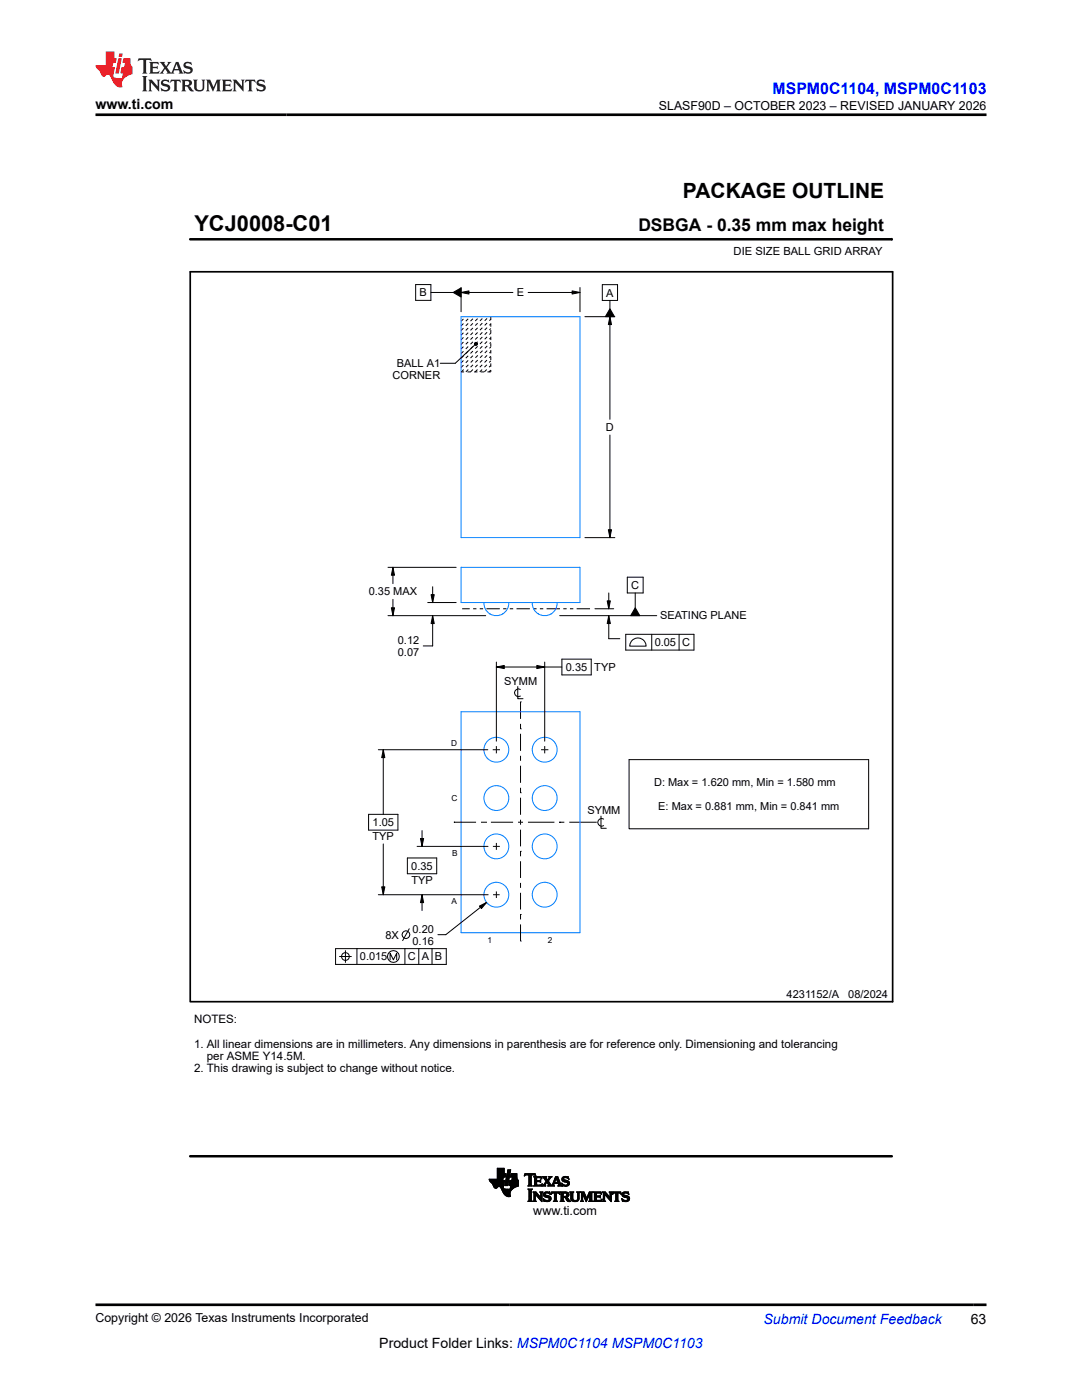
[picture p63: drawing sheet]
<svg xmlns="http://www.w3.org/2000/svg" width="216mm" height="279mm" viewBox="0 0 216 279" stroke-linecap="round" stroke-linejoin="round" font-family="sans-serif">
<defs><g id="words">
<text font-size="4.4" x="38.8" y="46.2">YCJ0008-C01</text>
<text font-size="4.2" x="136.3" y="39.5">PACKAGE OUTLINE</text>
<text font-size="3.5" x="127.4" y="46.2">DSBGA - 0.35 mm max height</text>
<text font-size="3.2" fill="#00f" x="154.1" y="18.7">MSPM0C1104, MSPM0C1103</text>
<g font-size="2.8">
<text x="19" y="21.8">www.ti.com</text>
<text x="75.7" y="269">Product Folder Links: MSPM0C1104 MSPM0C1103</text>
<text x="193.7" y="264.2">63</text>
</g>
<text font-size="2.8" fill="#00f" x="152.4" y="264.2">Submit Document Feedback</text>
<g font-size="2.5">
<text x="131.5" y="21.9">SLASF90D – OCTOBER 2023 – REVISED JANUARY 2026</text>
<text x="106.4" y="242.5">www.ti.com</text>
<text x="19" y="263.9">Copyright © 2026 Texas Instruments Incorporated</text>
</g>
<g font-size="2.3">
<text x="38.7" y="204.1">NOTES:</text>
<text x="38.7" y="209.1">1. All linear dimensions are in millimeters. Any dimensions in parenthesis are for reference only. Dimensioning and tolerancing</text>
<text x="38.7" y="214">2. This drawing is subject to change without notice.</text>
<text x="41.3" y="211.5">per ASME Y14.5M.</text>
</g>
<g font-size="2.2">
<text x="146.4" y="50.9">DIE SIZE BALL GRID ARRAY</text>
<text x="83.7" y="59.2">B</text>
<text x="103.1" y="59.2">E</text>
<text x="121" y="59.2">A</text>
<text x="78.3" y="75.7">CORNER</text>
<text x="79.2" y="73.3">BALL A1</text>
<text x="120.9" y="86">D</text>
<text x="73.6" y="118.8">0.35 MAX</text>
<text x="126" y="117.6">C</text>
<text x="131.7" y="123.6">SEATING PLANE</text>
<text x="79.4" y="128.5">0.12</text>
<text x="79.4" y="130.9">0.07</text>
<text x="130.6" y="129">0.05</text>
<text x="136.1" y="129">C</text>
<text x="100.6" y="136.7">SYMM</text>
<text x="112.9" y="133.9">0.35</text>
<text x="118.6" y="133.9">TYP</text>
<text x="130.5" y="156.9">D: Max = 1.620 mm, Min = 1.580 mm</text>
<text x="131.4" y="161.7">E: Max = 0.881 mm, Min = 0.841 mm</text>
<text x="74.3" y="164.9">1.05</text>
<text x="74.3" y="167.6">TYP</text>
<text x="117.2" y="162.5">SYMM</text>
<text x="82.1" y="173.6">0.35</text>
<text x="82.1" y="176.3">TYP</text>
<text x="71.8" y="191.7">0.015</text>
<text x="76.9" y="187.3">8X</text>
<text x="81.4" y="191.7">C</text>
<text x="82.3" y="186.1">0.20</text>
<text x="82.3" y="188.5">0.16</text>
<text x="84.2" y="191.7">A</text>
<text x="86.8" y="191.7">B</text>
<text x="157" y="199.1">4231152/A</text>
<text x="169.3" y="199.1">08/2024</text>
</g>
<g font-size="1.6">
<text x="90.1" y="148.8">D</text>
<text x="90.1" y="159.9">C</text>
<text x="90.2" y="170.8">B</text>
<text x="90.1" y="180.4">A</text>
<text x="97.3" y="188.3">1</text>
<text x="109.3" y="188.1">2</text>
</g>
<text font-size=".2" x="102.9" y="47.8">SCALE 13.000</text>
</g></defs>
<g fill="none" stroke="#000" stroke-width=".2">
<path d="M37.9 47.8h140.1M82.9 56.8h3.1v3.1h-3.1zM86 58.4h4.4M90.4 58.4l1.6-.9v1.8zM92 58.4l1.6-.3v.6zM92 57.4v4.8M92 58.4h10.3M105.4 58.4h10.3M114.2 58.1l1.5 .3-1.5 .3zM115.7 57.4v4.8M120.2 56.8h3v3.2h-3zM121.7 60v1.6"/>
<path d="M178 47.6v.4M94.7 68.5l.2-.2 .3 .1 .1 .2-.1 .3h-.3l-.2-.1zM94.7 68.9l-3.9 3.6h-3M116.7 63.2h6M121.7 63.2l.3 1.6h-.6zM121.7 63.2v20.5M121.7 61.6l.9 1.6h-1.8zM121.7 86.8v20.5M77.4 113.2h13.6M78.4 113.2l.3 1.6h-.6zM78.4 113.2v3.3M78.4 119.6v3.3"/>
<path d="M86 118.7h.6l-.3 1.6zM86.3 117.1v3.2M116.7 107.3h6M121.2 119.9h.6l-.3 1.6zM121.4 105.7h.6l-.3 1.6zM121.5 118.3v3.2M125.2 115.2h3.1v3.1h-3.1zM126.8 118.3v3M77.4 122.9h19.5M78.1 121.3h.6l-.3 1.6zM85.3 120.3h5.7M86.3 122.9l.3 1.5h-.6z"/>
<path d="M86.3 122.9v6h-1.8M99 133.1l1.6-.3v.6zM99 132.1v15.8M99 133.1h13.1M103.3 137v2.4h1.1M103.8 137.6a.77 .77 0 0 0-1.1 .7 .77 .77 0 0 0 1.1 .6M107.1 132.8l1.6 .3-1.6 .3zM108.7 132.1v15.8M111.7 122.9h19.3M112.1 131.5h5.9v3.2h-5.9zM118.7 121.5h3.8M121.5 122.9l.3 1.5h-.6z"/>
<path d="M121.5 122.9v4.6h2.2M124.9 126.6h13.6v3.1h-13.6zM126 128a1.64 1.64 0 0 1 1.8-.6 1.64 1.64 0 0 1 1.1 1.6h-3.2zM126.8 121.3l.9 1.6h-1.9zM130 126.6v3.1M135.5 126.6v3.1M75.5 149.6h21.8M76.5 149.6l.3 1.6h-.6zM76.5 149.6v12.9M98.3 149.6h1.5M99 148.9v1.4M103.9 158.2h.1"/>
<path d="M103.9 145.5h.1M103.9 140.1h.1M103.9 140.1v3.4M103.9 144.5v1M103.9 146.4v3.5M103.9 150.8v1M103.9 152.8v3.4M103.9 157.2v1M103.9 159.2v3.4M108 149.6h1.4M108.7 148.9v1.4M125.5 151.6h47.8v13.8h-47.8z"/>
<path d="M73.5 162.5h5.9v3.2h-5.9zM75.5 178.6h21.9M76.2 177h.6l-.3 1.6zM76.5 168.4v10.2M81.3 171.2h5.8v3.2h-5.8zM83.2 168.9h14.2M83.9 167.3h.6l-.3 1.6zM84.2 178.6l.3 1.5h-.6zM84.2 165.8v3.1M84.2 178.6v3.1M90.6 164.1h.1M90.6 164.1h4.4"/>
<path d="M96 164.1h1M97 164.1h.1M98 164.1h4.4M98.4 168.9h1.3M98.4 178.6h1.3M99 168.2v1.4M99 177.9v1.3M103.4 164.1h1M103.9 169.9h.1M103.9 163.6v1M103.9 165.6v3.3M103.9 169.9v1"/>
<path d="M103.9 171.9v3.3M103.9 176.2v1M103.9 178.2v3.3M105.4 164.1h5.2M111.6 164.1h.1M111.6 164.1h1M113.6 164.1h5.3M118.9 164.1h.1M119.9 162.9v2.4h1.1M120.4 163.5a.77 .77 0 0 0-1.1 .6 .77 .77 0 0 0 1.1 .7M67 189.3h22v3.2h-22zM67.7 190.9h2.4"/>
<path d="M68.9 189.7v2.4M71.2 189.3v3.2M77.8 191.5v-1.3l.7 1.3 .7-1.3v1.3M80.8 189.3v3.2M81.7 185.4l-1.4 2.3M83.6 189.3v3.2M86.2 189.3v3.2M95.7 180.8l1.4-.7-1 1.2zM97.1 180.1l-8.1 6.4h-1.6M103.9 182.5h.1M103.9 187.8h.1M103.9 182.5v1"/>
<path d="M103.9 184.5v3.3M97.6 235.4h2.7M97.6 235.5h2.7M97.7 235.6h2.6M97.7 235.6h3l-.3 1.2M97.7 235.7h3M97.8 235.8h2.9M97.8 235.8h2.8M97.9 235.9h2.7M98 236h2.6M98.1 236.1h2.5M98.2 236.2h2.4"/>
<path d="M98.3 236.3h2.3M98.3 236.3h2.2M98.3 236.4h2.2M98.4 236.4h2.1M98.4 236.5h2.1M98.4 236.6h2.1M98.5 236.7h2M98.5 236.8h2M98.5 236.8h.9M98.6 236.9h.7M98.6 237h.6M98.7 237.1h.4"/>
<path d="M98.8 237.1h.3M99.2 235.3h1.1M99.2 235.3h1.2M99.2 235.2h1.2M99.2 235.1h1.2M99.2 235h1.2M99.2 234.2h1.8l-.2 .7h-1.6M99.2 234.9h1.6M99.2 234.8h1.6M99.2 234.8h1.7M99.2 234.7h1.7M99.2 234.6h1.7"/>
<path d="M99.2 234.5h1.7M99.2 234.4h1.7M99.2 234.3h1.7M99.2 234.3h1.8M99.2 234.1h1.4M99.2 234h1.4M99.2 233.9h1.4M99.2 233.8h1.4M99.2 233.7h1.4M99.2 233.6h1.4M99.2 233.5h1.4M99.2 233.4h1.4"/>
<path d="M99.2 233.3h1.4M99.2 233.2h1.4M99.7 236.8h.7M99.8 236.9h.6M99.9 236.9h.5M99.9 237h.5M99.9 237.1h.5M100 237.1h.5M100 237.2h.5M100 237.3h.6M100.1 237.3h.9M100.1 237.4h2.1"/>
<path d="M100.1 237.4h2M100.2 237.5h1.8M100.2 237.6h1.8M100.2 237.6h1.7M100.3 237.7h1.6M100.3 237.8h1.6M100.3 237.8h1.5M100.3 235.4l-2.7-.1 1.1 1.8h.3l.4-.3 .4 .1 .8 1.4 .6 .5 .7-.1-.1-.8 .6-.7M100.3 237.9h1.5M100.4 237.9h1.4M100.4 238h1.4M100.4 234.9l-.1 .7"/>
<path d="M100.4 236.8l.1 .3 .2 .2h1.5M100.4 238.1h1.4M100.5 238.1h1.3M100.5 238.2h1.3M100.6 238.3h1.2M100.6 234.2v-1.1h-1.4v2.2M100.7 238.4h1.1M100.7 236.6h.6M100.8 236.5h.5M100.8 236.4h.5M100.8 238.5h1M100.8 236.3h.5"/>
<path d="M100.8 236.3h.6M100.8 236.2h.6M100.8 236.1h.6M100.9 236h.5M100.9 238.6h.9M100.9 235.9h.5M100.9 235.8h.5M100.9 235.8h.6M100.9 235.7h.6M100.9 235.6h.6M101 235.5h.5M101 235.4h.5"/>
<path d="M101 235.3h.5M101 235.3h.6M101 235.2h.6M101 235.1h.6M101 238.7h.9M101.1 235h.5M101.1 234.9h.5M101.1 234.8h.5M101.1 234.8h.6M101.1 234.7h.6M101.1 234.6h.6M101.2 234.5h.5"/>
<path d="M101.2 234.4h.5M101.2 238.8h.6M101.2 234.3h.5M101.2 234.2h.6l-.5 2.4h-.6zM101.3 233.9h.5M101.3 233.8h.5M101.3 233.7h.6M101.3 233.6h.6M101.3 233.5h.6M101.4 233.5h.5l-.1 .5h-.6zM101.5 238.8h.1M101.6 236.5h1.9"/>
<path d="M101.6 236.4h1.9M101.6 236.4v.2h.3l-.1 .7M101.6 236.4h1.8M101.6 236.6h1.8M101.6 236.3h1.9M101.6 236.3v.1M101.6 236.3h1.8M101.6 236.2h1.8M101.6 236.1h1.9M101.6 236h1.9M101.7 235.9h1.7M101.7 235.9h1.8"/>
<path d="M101.7 235.8h1.8M101.7 235.7h1.7M101.8 237.3h.5M101.8 237.2h.6M101.8 237.1h.7M101.8 237.1h.8M101.8 237h.9M101.9 236.9h.9M101.9 234.9h1.2M101.9 236.9h1M101.9 234.8h1.2M101.9 236.8h1.2"/>
<path d="M101.9 236.8h1.4M101.9 234.7h1.2M101.9 236.7h1.5M101.9 234.6h1.2M101.9 236.6h1.5M101.9 234.5h1.2M102 234.4h1.1M102 234.3h1.1M102.1 235.6h1.3M102.1 235.5h1.3M102.2 235.4h1.1M102.2 235.3h1"/>
<path d="M102.2 235.2h1M102.2 235.1h1M102.2 235.1h.9M102.2 235h.9M102.3 234.9l-.2 .7M103.1 234.9h-1.2l.1-.7h1.1l.1 .9 .3 .5v1.1M103.4 236.7l-1 .5M103.4 235.6h-1.7l-.1 .7M104.6 234.6h.1M104.6 234.5h.2M104.7 234.5h2.2M104.7 234.4h2.1"/>
<path d="M104.7 234.3h2.1M105.4 236.7h.8M105.4 234.5l.1 .1M105.4 234.5l-.8 .2 .2-.5h2l.1 .5-.5-.2-.4 .1M105.4 237.4h.8M105.5 239.7h.6M105.5 236.6h.5M105.5 234.5h.5M105.5 237.5h.5M105.5 236.5h.5M105.5 236.4l-.1 .3M105.5 236.4h.5"/>
<path d="M105.5 236.3h.5M105.5 236.2h.5M105.5 236.1h.5M105.5 236h.5M105.5 235.9h.5M105.5 235.8h.5M105.5 235.7h.5M105.5 235.6h.5M105.5 235.5h.5M105.5 235.4h.5M105.5 235.3h.5M105.5 235.2h.5"/>
<path d="M105.5 235.1h.5M105.5 235h.5M105.5 234.9h.5M105.5 234.8h.5M105.5 234.7h.5M105.5 234.6h.5M105.5 234.6v1.8M105.6 239.6h.4M105.6 237.5h.4M105.6 239.5l-.2 .2h.8M105.6 239.4h.4M105.6 239.3h.4"/>
<path d="M105.6 239.2h.4M105.6 239.1h.4M105.6 239h.4M105.6 238.9h.4M105.6 238.8h.4M105.6 238.7h.4M105.6 238.6h.4M105.6 238.5h.4M105.6 238.4h.4M105.6 238.3h.4M105.6 238.2h.4M105.6 238.1h.4"/>
<path d="M105.6 238h.4M105.6 237.9h.4M105.6 237.8h.4M105.6 237.7h.4M105.6 237.6h.4M106 234.6v1.8M106 236.4l.2 .3M106 239.5h-.4v-1.9l-.2-.3h.8l-.2 .3v1.9l.2 .3-.8-.1M106.4 237.9h.5M106.5 238h.5M106.5 236.7h1.6M106.5 239.7h.4"/>
<path d="M106.5 238.1h.6M106.5 239.6h.3M106.6 234.9h1.4M106.6 239.5h.2l.2 .3-.6-.1M106.6 239.4h.2M106.6 239.3h.2M106.6 239.2h.2M106.6 239.1h.2M106.6 239h.2M106.6 238.9h.2M106.6 238.8h.2M106.6 238.7h.2"/>
<path d="M106.6 238.6h.2M106.6 238.5h.2M106.6 238.4h.2M106.6 238.3h.7M106.6 238.2h.7M106.6 238.2h.6M106.6 236.6h1.5M106.7 235h1.3M106.7 236.5h.4M106.7 235.1h.4M106.7 236.4l-.2 .3M106.7 235.6h.9l.3-.2v.6l-.3-.2-.9 .1"/>
<path d="M106.7 236.4h.4M106.7 236.3h.4M106.7 236.2h.4M106.7 236.1h.4M106.7 236h.4M106.7 235.8h1.2M106.7 235.7h1.2M106.7 235.5h.4M106.7 235.4h.4M106.7 235.3h.4M106.7 235.2h.4M106.7 234.5h.2"/>
<path d="M106.8 239.5v-1.1l1.4 1.4v-1.7l.1-.2h-.6l.2 .2v.9l-1-1.1h-.5l.2 .2v1.4l-.2 .2h.6M106.8 234.6h.1M106.9 238.4h.5M106.9 238.5h.6M107 238.6h.6M107.1 236.4v.1h.6l.5-.2-.2 .4h-1.5M107.1 235.2l.1-.2h.5l.4 .3M107.1 235.2v.4M107.1 235.8v.6M107.1 238.7h.5M107.2 238.8h.5M107.3 238.9h.5"/>
<path d="M107.3 238.9h.9M107.4 239h.8M107.5 239.1h.7M107.6 239.2h.6M107.6 239.3h.6M107.7 235.6h.2M107.7 239.4h.5M107.7 237.9h.6M107.7 235.9h.2M107.8 236.5h.3M107.8 239.5h.4M107.8 235.5h.1"/>
<path d="M107.8 236h.1M107.8 235.1h.3M107.8 238h.4M107.9 239.6h.3M107.9 238.1h.3M107.9 238.2h.3M107.9 238.9h.3M107.9 238.8h.3M107.9 238.7h.3M107.9 238.6h.3M107.9 238.5h.3M107.9 238.4h.3"/>
<path d="M107.9 238.3h.3M108 239.7h.2M108 235.2h.1M108 236.4h.2M108.1 235.2h.1M108.1 235.3l-.1-.5h-1.5l.2 .3v1.3M108.1 236.3h.1M108.2 236.7h.7M108.3 234.9h.7M108.4 236.6h.3M108.4 235h.6M108.4 239.3h.2"/>
<path d="M108.4 239.4h.3M108.4 238.4h.4M108.4 238.3h.4M108.4 238.5h.5M108.5 239.5h.3M108.5 238.2h.3M108.5 236.5h.3M108.5 238.6h.8M108.5 235.1h.5M108.5 239.6h.6M108.5 238.2h.4M108.5 239.7h1.3"/>
<path d="M108.5 238.7h1.1M108.5 236.4h.3M108.5 239.7h.1M108.5 235.2h.5M108.6 238.1h1.2M108.6 236.3h.3M108.6 238.8h1.2M108.6 235.2h.5M108.7 238h1M108.7 236.2h.2M108.7 235.3h.5M108.7 236.1h.3"/>
<path d="M108.7 238.9h1.2M108.7 235.4h.5M108.8 236h.2M108.8 235.5h.7M108.8 239.7h.8M108.8 237.9h.6M108.8 236h.8M108.8 235.6h.7M108.9 236.7l-.2-.2 .4-.6 .4 .6-.2 .2M108.9 235.9h.6M108.9 235.7h.5M109 235.8h.5"/>
<path d="M109 235.8l-.6 .7-.2 .2M109 238.9h.9M109.2 236h.5M109.2 236.1h.5M109.3 239.6h.5M109.3 236.2h.5M109.3 236.7h1.3M109.3 235.4h.3M109.4 236.3h.4M109.4 239h.5M109.4 235.3h.3M109.4 235.7l.8-.9h-.7l.1 .2-.3 .5-.3-.5 .1-.2h-.9l.8 1"/>
<path d="M109.4 235.7l.7 .9 .8-1.8h.4l.6 1.6 .2 .3M109.4 236.4h.5M109.5 235.2h.2M109.5 238.2h.3M109.5 236.5h.5M109.5 236.6h.5M109.5 239.5h.4M109.5 235.2h.3M109.5 239.1h.5M109.6 234.9h.5M109.6 239.4h.3M109.6 235.1h.3"/>
<path d="M109.6 239.2h.4M109.6 239.3h.4M109.6 237.9h.1M109.6 235h.3M109.6 238.2h.2M109.7 238.3h.1M109.8 238.4l-.6-.3-.4 .2 .1 .2 .9 .3 .2 .4M109.8 238.4l-.1-.5-1 .1-.2 .3v.4l1 .4 .1 .3-.5 .2-.7-.4 .1 .6h.6l.6-.1 .3-.5M109.9 238.4l.3-.3h.4v1.4l-.2 .2h.8M109.9 238.4l.2-.5h1.5l.1 .5M109.9 238.3h.1M110 238.2h.1"/>
<path d="M110 238.2h.2M110 238.1h1.7M110 238h1.6M110.1 237.9h1.5M110.1 236.6h.4M110.2 236.5h.3M110.2 236.4h.3M110.3 236.3h.2M110.3 236.2h1.5M110.4 236.1h1.4M110.4 236h1.4M110.4 236h1.3"/>
<path d="M110.5 235.9h.2M110.5 235.8h.2M110.5 236.4l.1 .3M110.5 235.7h.3M110.6 235.6h.2M110.6 239.7h.5M110.6 236.2l-.1 .2M110.6 235.5h.2M110.6 239.6h.4M110.6 238.2h.4M110.6 239.5h.4M110.6 239.4h.4"/>
<path d="M110.6 239.3h.4M110.6 239.2h.4M110.6 239.1h.4M110.6 239h.4M110.6 238.9h.4M110.6 238.8h.4M110.6 238.7h.4M110.6 238.6h.4M110.6 238.5h.4M110.6 238.4h.4M110.6 238.3h.4M110.6 235.4h.3"/>
<path d="M110.7 235.3h.2M110.7 236l.3-.9 .3 .9M110.7 235.2h.2M110.7 235.2h.7M110.8 235.1h.6M110.8 235h.6M110.8 234.9h.5M111 235.2h.5M111.1 235.3h.4M111.1 235.4h.4M111.1 235.5h.5M111.2 235.6h.4"/>
<path d="M111.2 235.7h.4M111.2 235.8h.5M111.2 235.9h.5M111.3 236.7h.8M111.4 236.2v.2M111.4 236.3h.5M111.4 236.4h.5M111.4 236.4l-.1 .3M111.5 238.2h.2M111.5 236.6h.5M111.5 236.5h.4M111.6 238.2h.1"/>
<path d="M111.7 238.3h.1M111.7 238.4l-.3-.3h-.4v1.4l.2 .3-.8-.1M111.8 239.7l.8 .1-.2-.3v-.5h.2l.7 .7 .6 .1M111.8 237.9h1.2M111.9 238h1.4M111.9 239.7h.5M112 238.1h1.4M112 239.6h.4M112 239.5h.4M112 239.4h.4M112 239.3h.4M112 239.2h.4"/>
<path d="M112 239.1h.4M112 239h.4M112 238.9h1.1M112 238.9h1.2M112 238.8h1.4M112 238.7h.4M112 238.6h.4M112 238.5h.4M112 238.4h.4M112 238.3h.4M112 238.2h.4M112.1 236.2h.1"/>
<path d="M112.1 236.1h.1M112.1 236.3h.2M112.1 235.3h.4M112.1 235.4h.4M112.1 235.2h.4M112.1 236.4h.3M112.1 235.5h.7M112.2 236.5h.4M112.2 235.6h1M112.2 236.6h1.3M112.2 235.1h.4M112.2 236.7h.1"/>
<path d="M112.2 235.7h1.2M112.2 235h1.2M112.4 235.8h1.1M112.4 234.9h1M112.4 238.3l.1-.2 .5 .1v.4l-.3 .2M112.4 238.3v.5h.3M112.4 236.7h.9M112.6 235.9h1M112.6 234.8h.4M112.7 236.7h.3M112.8 239h.5M112.9 239.1h.4"/>
<path d="M112.9 239.2h.5M113 239.3h.4M113 236h.6M113 238.2h.5M113 238.7h.4M113 239.4h.5M113 238.9l.9 .9M113 238.9l.5-.3-.1-.6-.5-.1h-1.1l.2 .2v1.4l-.2 .2h.8M113 238.9h.1M113 239.5h.6M113 238.6h.5M113.1 236.5h.4"/>
<path d="M113.1 238.5h.4M113.1 238.3h.4M113.1 235.1h.3M113.1 238.4h.4M113.1 239.6h.5M113.2 239.7h.5M113.2 236h.4M113.2 236.4h.4M113.3 236.1h.3M113.3 236.3h.3M113.3 235.2h.2M113.3 236.2h.3"/>
<path d="M113.3 239.7h.6M113.4 235.2h.1M113.5 235.3h.1M113.5 235.3l-.1-.5h-.8l-.4 .2-.1 .3 .1 .3 .9 .4 .2 .3-.2 .2h-.3l-.7-.4 .1 .6h.9l.4-.2 .1-.6-.6-.3M113.5 235.3l-.5-.2h-.5v.3l.6 .2M113.7 237.9h.8M113.8 238h.6M113.9 238.1h.4M113.9 239.1h.4M113.9 239h.4M113.9 238.9h.4M113.9 238.8h.4"/>
<path d="M113.9 238.7h.4M113.9 238.6h.4M113.9 238.5h.4M113.9 238.4h.4M113.9 238.3h.4M113.9 238.2h.4M113.9 239.2h.4M113.9 239.3h.4M113.9 239.4h.4M114 239.5h.4M114 239.6h.6M114.1 239.7h1.2"/>
<path d="M114.3 239.1v-1l.2-.2h-.8l.2 .2v1.1M114.3 239.1l.1 .4 .4 .1 .4-.1 .1-.4M114.3 239.7h.9M115 239.6h.4M115.1 237.9h.6M115.2 239.5h.3M115.2 238h.4M115.2 239.4h.3M115.3 239.3h.2M115.3 238.1h.3M115.3 239.2h.2M115.3 239.1v-1l-.2-.2h.6l-.2 .2v1"/>
<path d="M115.3 239.1h.2M115.3 239h.2M115.3 238.9h.2M115.3 238.8h.2M115.3 238.7h.2M115.3 238.6h.2M115.3 238.5h.2M115.3 238.4h.2M115.3 238.3h.2M115.3 238.2h.2M115.5 239.1l-.1 .5-.6 .2-.7-.1-.2-.5M115.8 239.7h.6"/>
<path d="M115.8 237.9h.7M115.9 238h.7M116 239.7h.3M116 238.1h.6M116 239.6h.3M116 239.5h.3M116 239.4h.3M116 239.3h.3M116 239.2h.3M116 239.1h.3M116 239h.3M116 238.9h.3"/>
<path d="M116 238.8h.3M116 238.7h.3M116 238.6h.3M116 238.5h.3M116 238.4h.3M116 238.3h.7M116 238.2h.7M116 238.2h.6M116.3 238.4h.5M116.4 238.5h.4M116.4 238.6h.4M116.4 238.7h.5"/>
<path d="M116.5 238.8h.4M116.5 238.9h.5M116.6 238.9h.4M116.6 239h.4M116.6 239.1h.7M116.7 239.2h.6M116.7 239.3h.5M116.8 239.4h.4M116.8 239.5h.3M116.8 239.6h.3M116.9 239.7h.2M116.9 239.7h.1"/>
<path d="M117.1 239h.2M117.1 238.9h.3M117.2 238.9h.2M117.2 238.8h.2M117.3 238.7h.2M117.3 238.6h.2M117.3 238.5h.3M117.4 238.4h.2M117.4 238.3h.7M117.4 238.2h.7M117.5 238.2h.6M117.5 239.7l.8 .1-.2-.3v-1.4l.2-.2h-.7l-.5 1.2-.6-1.2h-.7l.2 .2v1.4l-.2 .3h.6l-.1-.3v-1.2l.6 1.5 .8-1.5v1.2l-.2 .2h.8"/>
<path d="M117.5 238.1h.6M117.6 238h.6M117.6 237.9h.7M117.6 239.7h.5M117.7 239.6h.4M117.7 239.5h.4M117.7 239.4h.4M117.7 239.3h.4M117.7 239.2h.4M117.7 239.1h.4M117.7 239h.4M117.7 238.9h.4"/>
<path d="M117.7 238.8h.4M117.7 238.7h.4M117.7 238.6h.4M117.7 238.5h.4M117.7 238.4h.4M118.4 237.9h1.5M118.5 238h1.4M118.6 239.7h1.4M118.6 238.1h1.4M118.6 239.6h1.5M118.6 239.5h.4M118.6 238.2h.4"/>
<path d="M118.6 239.4h.4M118.6 239.3h.4M118.6 239.2h.4M118.6 239.1h.4M118.6 239h.4M118.6 238.9h.4M118.6 238.9h1.2M118.6 238.8h1.2M118.6 238.7h1.2M118.6 238.6h.4M118.6 238.5h.4M118.6 238.4h.4"/>
<path d="M118.6 238.3h.4M119.5 238.7l.3-.2v.5l-.8-.1v.6l.2 .1M119.7 238.9h.1M119.7 238.6h.1M119.8 238.2h.2M119.9 239.5h.2M119.9 238.2h.1M120 238.3h.1M120 238.3l-.1-.4h-1.5l.2 .2v1.4l-.2 .2h1.6M120 238.3l-.3-.2h-.6l-.1 .6M120 239.4h.1M120.1 239.3l-.5 .3"/>
<path d="M120.1 239.3l-.1 .5-1.6-.1M120.1 239.3h.1M120.2 237.9h.6M120.3 238h.6M120.3 239.7h.4M120.4 238.1h.5M120.4 239.6h.3M120.4 238.2h.6M120.4 239.5h.2l.2 .3-.6-.1M120.4 239.4h.2M120.4 239.3h.2M120.4 239.2h.2"/>
<path d="M120.4 239.1h.2M120.4 239h.2M120.4 238.9h.2M120.4 238.8h.2M120.4 238.7h.2M120.4 238.6h.2M120.4 238.5h.2M120.4 238.4h.2M120.4 238.3h.8M120.4 238.2h.7M120.6 238.4v1.1M120.7 238.4l1.3 1.4v-1.7l.2-.2h-.6l.1 .2v.9l-.9-1.1h-.6l.2 .2v1.4l-.2 .2h.6"/>
<path d="M120.7 238.4h.5M120.8 238.5h.5M120.9 238.6h.5M120.9 238.7h.6M121 238.8h.6M121.1 238.9h.5M121.2 238.9h.8M121.2 239h.8M121.3 239.1h.7M121.4 239.2h.6M121.5 239.3h.5M121.6 239.4h.4"/>
<path d="M121.6 237.9h.6M121.6 239.5h.4M121.7 238h.4M121.7 239.6h.3M121.7 238.1h.3M121.7 238.9h.3M121.7 238.8h.3M121.7 238.7h.3M121.7 238.6h.3M121.7 238.5h.3M121.7 238.4h.3M121.7 238.3h.3"/>
<path d="M121.7 238.2h.3M121.8 239.7h.2M121.9 239.7h.1M122.2 238.4l.1-.5h1.6l.1 .5M122.2 238.3h.1M122.2 238.2h.2M122.2 238.2h.3M122.3 238.1h1.6M122.3 238h1.6M122.3 237.9h1.6M122.8 239.7h.5M122.9 239.6h.4"/>
<path d="M122.9 238.2h.4M122.9 238.2v1.3l-.2 .2h.8M122.9 239.5h.4M122.9 239.4h.4M122.9 239.3h.4M122.9 239.2h.4M122.9 239.1h.4M122.9 239h.4M122.9 238.9h.4M122.9 238.8h.4M122.9 238.7h.4M122.9 238.6h.4"/>
<path d="M122.9 238.5h.4M122.9 238.4h.4M122.9 238.3h.4M123.3 238.2l-.7-.1-.4 .3M123.7 238.2h.2M123.8 238.2h.2M123.9 238.3h.1M124 238.4l-.3-.3h-.4v1.4l.2 .3-.8-.1M124.1 239.3h.1M124.1 239.4h.2M124.1 238.4h.4M124.1 238.3h.4"/>
<path d="M124.1 238.5h.5M124.1 239.5h.4M124.1 238.2h.4M124.1 238.6h.8M124.2 239.6h.6M124.2 238.2h.3M124.2 239.7h1.2M124.2 238.7h1.1M124.2 239.7h.1M124.2 238.1h1.2M124.3 238.8h1.1M124.3 238h1.1"/>
<path d="M124.4 238.9h1.1M124.5 239.7h.8M124.5 237.9h.6M124.7 238.9h.9M125 239.6h.5M125 239h.6M125.1 238.2h.3M125.2 239.5h.4M125.2 239.1h.4M125.2 239.4h.4M125.3 239.2h.3M125.3 239.3h.3"/>
<path d="M125.3 237.9h.1M125.3 238.2h.2M125.4 238.3h.1M125.5 238.4l-.6-.3-.4 .2 .1 .2 .8 .3 .2 .4M125.5 238.4l-.1-.5-1 .1-.3 .3 .1 .4 1 .4v.3l-.5 .2-.6-.4 .1 .6h.6l.6-.1 .2-.5"/>
<circle cx="68.9" cy="190.9" r=".78"/>
<circle cx="78.5" cy="190.9" r="1.17"/>
<circle cx="81" cy="186.5" r=".77"/>
</g>
<g fill="#000">
<path d="M90.4 58.4l1.6-.9v1.8zM92 58.4l1.6-.3v.6zM114.2 58.1l1.5 .3-1.5 .3zM94.7 68.5l.2-.2 .3 .1 .1 .2-.1 .3h-.3l-.2-.1zM121.7 63.2l.3 1.6h-.6zM121.7 61.6l.9 1.6h-1.8zM78.4 113.2l.3 1.6h-.6zM121.4 105.7h.6l-.3 1.6zM78.1 121.3h.6l-.3 1.6zM86 118.7h.6l-.3 1.6zM86.3 122.9l.3 1.5h-.6zM99 133.1l1.6-.3v.6z"/>
<path d="M107.1 132.8l1.6 .3-1.6 .3zM121.2 119.9h.6l-.3 1.6zM121.5 122.9l.3 1.5h-.6zM126.8 121.3l.9 1.6h-1.9zM76.5 149.6l.3 1.6h-.6zM76.2 177h.6l-.3 1.6zM83.9 167.3h.6l-.3 1.6zM84.2 178.6l.3 1.5h-.6zM95.7 180.8l1.4-.7-1 1.2z"/>
</g>
<path d="M38 54.2h140.1v145.7h-140.1z" fill="none" stroke="#000" stroke-width=".34"/>
<path d="M37.9 47.8h140.1M37.9 230.8h140.1" fill="none" stroke="#000" stroke-width=".5"/>
<g fill="none" stroke="#000" stroke-width=".2" stroke-dasharray=".7 .7" stroke-linecap="butt">
<path d="M92 64.1l.9-.9M92 65l1.8-1.8M92 66l2.8-2.8M92 66.9l3.7-3.7M92 67.8l4.6-4.6M92 68.7l5.5-5.5M92 69.7l5.9-6M92 70.6l5.9-6M92 71.5l5.9-5.9M92 72.4l5.9-5.9M92 73.3l5.9-5.9M92 74.2l5.9-5.9"/>
<path d="M93 74.2l4.9-4.9M93.9 74.2l4-4M94.8 74.2l3.1-3.1M95.7 74.2l2.2-2.2M96.6 74.2l1.3-1.3M97.6 74.2l.3-.3M97.9 63.2v11M97.9 74.2h-5.9"/>
</g>
<g fill="none" stroke="#0080ff" stroke-width=".2">
<path d="M92 63.2h23.7v44.1h-23.7zM92 113.2h23.7v7.1h-23.7zM96.6 120.3a2.48 2.48 0 0 0 2.4 2.6 2.48 2.48 0 0 0 2.5-2.6M106.2 120.3a2.48 2.48 0 0 0 2.5 2.6 2.48 2.48 0 0 0 2.5-2.6M92 142h23.7v44.1h-23.7z"/>
<circle cx="99" cy="149.6" r="2.48"/>
<circle cx="99" cy="159.3" r="2.48"/>
<circle cx="108.7" cy="149.6" r="2.48"/>
<circle cx="108.7" cy="159.3" r="2.48"/>
<circle cx="99" cy="178.6" r="2.48"/>
<circle cx="99" cy="168.9" r="2.48"/>
<circle cx="108.7" cy="168.9" r="2.48"/>
<circle cx="108.7" cy="178.6" r="2.48"/>
</g>
<path d="M117.7 121.5h-25.5" fill="none" stroke="#000" stroke-width=".2" stroke-dasharray="2.7 .7 .7 .7 .7 .7" stroke-linecap="butt"/>
<path d="M27.7 11.6l-.2 .6 .5-.2h.6v.1v2.2l-.2 .4h1l-.2-.4v-2.2v-.1h.5l.5 .2-.1-.6zM29.8 12.4l.2 .3v1.6l-.2 .4h1.9l.1-.6a1.08 1.08 0 0 1-1.3 .2v-.7h.6l.4 .2v-.7l-.4 .2h-.6v-.5l.2-.2a1 1 0 0 1 1 .3l-.1-.5zM31.8 12.4l1 1.1-1 1.2h.9l-.2-.2 .4-.8 .5 .8-.2 .2h1.6l-.2-.2 .1-.5h1l.1 .5-.1 .2h.9l-.2-.4-.8-1.9h-.5l-1 2.1-.8-1.1 .9-1h-.8l.2 .2-.5 .6-.3-.6 .1-.2zM35.2 12.8l.4 1h-.8zM36.8 12.5a.65 .65 0 0 0-.2 .7 .65 .65 0 0 0 .6 .5l.7 .1 .1 .3a.79 .79 0 0 1-.7 .4 .79 .79 0 0 1-.7-.5l.1 .7 .2-.1a.93 .93 0 0 0 1.1 0 .93 .93 0 0 0 .4-.9 1.46 1.46 0 0 0-1.2-.6l-.1-.3a1.09 1.09 0 0 1 1.2 .2l-.2-.6-.1 .1-.6-.2zM28.4 15.2l.2 .4v2.2l-.2 .4h1l-.2-.4v-2.2l.2-.4zM29.6 15.9l.2 .4v1.5l-.2 .4h.8l-.3-.4v-1.3l1.7 1.8v-2l.2-.4h-.8l.2 .2 .1 1.1-1.2-1.3zM32.3 16a.65 .65 0 0 0-.2 .8 .65 .65 0 0 0 .7 .4l.6 .2 .1 .2a.79 .79 0 0 1-.7 .4 .79 .79 0 0 1-.7-.5l.1 .7 .2-.1a.93 .93 0 0 0 1.1 .1 .93 .93 0 0 0 .4-1 1.46 1.46 0 0 0-1.2-.5l-.1-.4a1.09 1.09 0 0 1 1.2 .2l-.2-.6-.1 .1-.6-.1zM34.1 15.9l-.1 .6a.63 .63 0 0 1 .7-.3l.1 1.6-.3 .4h1l-.2-.4v-1.6a.66 .66 0 0 1 .8 .3l-.1-.6zM36.2 15.9l.2 .4v1.5l-.2 .4h.9l-.2-.2v-.7h.5l.1 .2a.79 .79 0 0 0 1.2 .6l-1-.9a.61 .61 0 0 0 .6-.6 .61 .61 0 0 0-.5-.7zM36.9 16.2h.2a.47 .47 0 0 1 .5 .1 .47 .47 0 0 1 .1 .5l-.2 .1-.6 .1zM38.5 15.9l.2 .2a2.27 2.27 0 0 0 .4 2 1.04 1.04 0 0 0 1.7-.7v-1.3l.2-.2h-.8l.2 .4v1.1a.6 .6 0 0 1-.6 .6 .6 .6 0 0 1-.6-.6v-1.1l.3-.4zM41.1 15.9l.2 .4v1.5l-.2 .4h.7l-.2-.4v-1.4l.9 1.9 .8-1.9v1.4l-.2 .4h1l-.3-.4v-1.5l.3-.4h-.8l-.7 1.5-.7-1.5zM44.3 15.9l.2 .4v1.5l-.2 .4h1.9l.1-.6a1.09 1.09 0 0 1-1.3 .2v-.7h.6l.4 .2v-.6l-.4 .2h-.6v-.6l.2-.1a1.01 1.01 0 0 1 1 .3l-.1-.6zM46.4 15.9l.3 .4v1.5l-.3 .4h.8l-.2-.4v-1.3l1.6 1.8v-2l.2-.4h-.7l.2 .2v1.1l-1.2-1.3zM49 15.9l-.1 .6a.63 .63 0 0 1 .8-.3v1.6l-.3 .4h1l-.2-.4v-1.6a.66 .66 0 0 1 .8 .3l-.1-.6zM51.4 16a.65 .65 0 0 0-.2 .8 .65 .65 0 0 0 .6 .4l.6 .2 .2 .2a.79 .79 0 0 1-.8 .4 .79 .79 0 0 1-.6-.5l.1 .7 .2-.1a.93 .93 0 0 0 1 .1 .93 .93 0 0 0 .5-1 1.46 1.46 0 0 0-1.3-.5l-.1-.4a1.09 1.09 0 0 1 1.3 .2l-.2-.6-.2 .1-.5-.1z" fill="#231f20"/>
<path d="M21.1 10.3v2.7h-2.1l.1 .4 .9 1a.95 .95 0 0 0 .9 .9 .59 .59 0 0 1 .6-.4 .59 .59 0 0 1 .5 .3l.4 .8a1.59 1.59 0 0 0 2.1 1.4 1.61 1.61 0 0 1 1-2.3l1-.3-.1-1.5a1.59 1.59 0 0 1-.4-1.7h-1.4l-.2 .9h.5l-.1 .9h-.5l-.2 .9v.3l.4 .1-.2 .9h-.6a.73 .73 0 0 1-1.1-.7l.3-1.5h-.5l.2-.9h.5l.2-.9h-.5v-1.3zM23.6 11.6l-.6 3.1h.7l.6-3.1zM23.8 10.7l-.1 .6h.7l.1-.6z" fill="#ed1c24"/>
<path d="M19 22.9h177.8M19 260.4h177.8" fill="none" stroke="#000" stroke-width=".53"/>
<use href="#words"/>
</svg>
